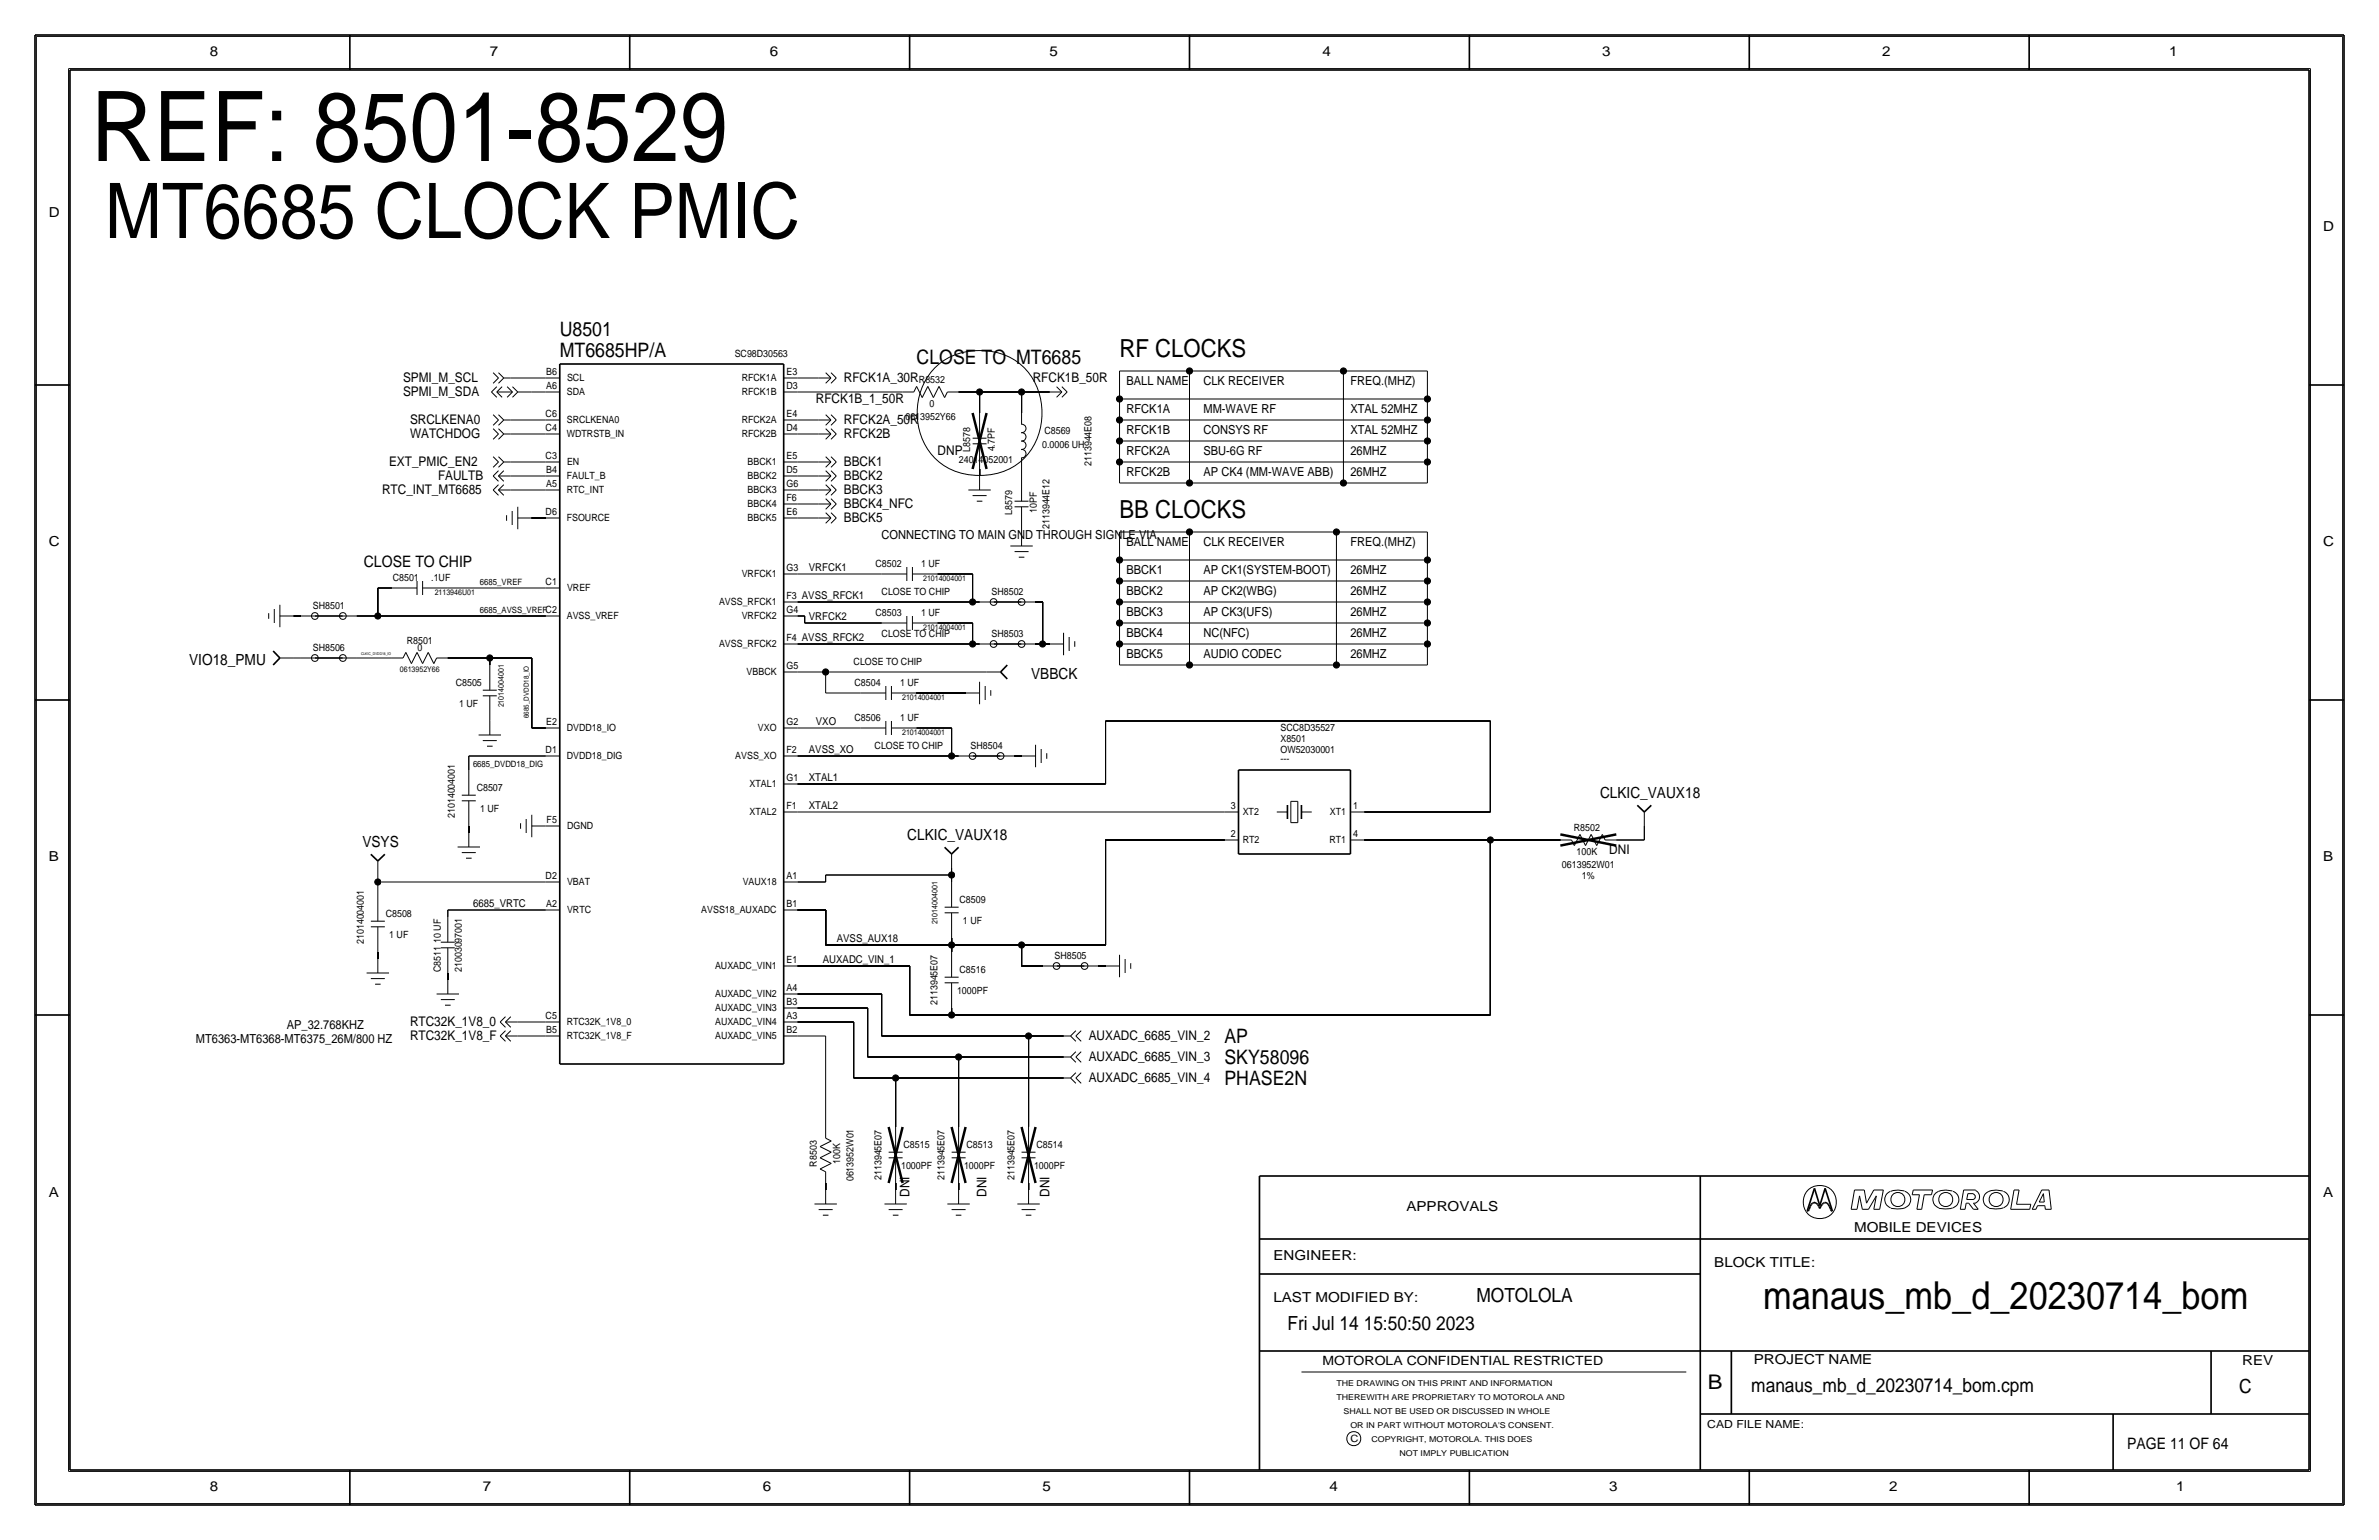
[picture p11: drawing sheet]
<svg xmlns="http://www.w3.org/2000/svg" width="432mm" height="279mm" viewBox="0 0 432 279" stroke-linecap="round" stroke-linejoin="round" font-family="sans-serif">
<defs><g id="words">
<text font-size="17.7" x="16.5" y="29.2">REF: 8501-8529</text>
<text font-size="13.9" x="19" y="43.2">MT6685 CLOCK PMIC</text>
<text font-size="7" x="320" y="237.5">manaus_mb_d_20230714_bom</text>
<g font-size="4.5">
<text x="203.2" y="64.8">RF CLOCKS</text>
<text x="203.2" y="94">BB CLOCKS</text>
</g>
<text font-size="3.7" x="310" y="252.1">B</text>
<g font-size="3.6">
<text x="101.6" y="64.8">MT6685HP/A</text>
<text x="101.6" y="61">U8501</text>
<text x="166.4" y="66">CLOSE TO MT6685</text>
<text x="222.2" y="189.2">AP</text>
<text x="222.2" y="193">SKY58096</text>
<text x="222.2" y="196.8">PHASE2N</text>
</g>
<g font-size="3.5">
<text x="268" y="236.2">MOTOLOLA</text>
<text x="233.7" y="241.3">Fri Jul 14 15:50:50 2023</text>
<text x="317.9" y="252.6">manaus_mb_d_20230714_bom.cpm</text>
<text x="406.4" y="252.7">C</text>
</g>
<g font-size="2.9">
<text x="66" y="102.9">CLOSE TO CHIP</text>
<text x="386.1" y="262.9">PAGE 11 OF 64</text>
</g>
<g font-size="2.8">
<text x="34.3" y="120.7">VIO18_PMU</text>
<text x="187.2" y="123.2">VBBCK</text>
<text x="290.4" y="144.8">CLKIC_VAUX18</text>
<text x="65.8" y="153.7">VSYS</text>
<text x="164.7" y="152.4">CLKIC_VAUX18</text>
</g>
<g font-size="2.5">
<text x="38.1" y="10.2">8</text>
<text x="88.9" y="10.2">7</text>
<text x="139.7" y="10.2">6</text>
<text x="190.5" y="10.2">5</text>
<text x="240" y="10.2">4</text>
<text x="290.8" y="10.2">3</text>
<text x="341.6" y="10.2">2</text>
<text x="393.7" y="10.2">1</text>
<text x="8.9" y="39.4">D</text>
<text x="421.6" y="41.9">D</text>
<text x="8.9" y="99.1">C</text>
<text x="421.6" y="99.1">C</text>
<text x="8.9" y="156.2">B</text>
<text x="421.6" y="156.2">B</text>
<text x="8.9" y="217.2">A</text>
<text x="255.3" y="219.7">APPROVALS</text>
<text x="421.6" y="217.2">A</text>
<text x="336.5" y="223.5">MOBILE DEVICES</text>
<text x="231.1" y="228.6">ENGINEER:</text>
<text x="311.1" y="229.9">BLOCK TITLE:</text>
<text x="231.1" y="236.2">LAST MODIFIED BY:</text>
<text x="318.3" y="247.5">PROJECT NAME</text>
<text x="407" y="247.6">REV</text>
<text x="38.1" y="270.5">8</text>
<text x="87.6" y="270.5">7</text>
<text x="138.4" y="270.5">6</text>
<text x="189.2" y="270.5">5</text>
<text x="241.3" y="270.5">4</text>
<text x="292.1" y="270.5">3</text>
<text x="342.9" y="270.5">2</text>
<text x="395" y="270.5">1</text>
</g>
<g font-size="2.4">
<text x="73.2" y="69.3">SPMI_M_SCL</text>
<text x="73.2" y="71.9">SPMI_M_SDA</text>
<text x="153.2" y="69.3">RFCK1A_30R</text>
<text x="187.5" y="69.3">RFCK1B_50R</text>
<text x="74.4" y="77">SRCLKENA0</text>
<text x="148.1" y="73.2">RFCK1B_1_50R</text>
<text x="153.2" y="77">RFCK2A_50R</text>
<text x="74.4" y="79.5">WATCHDOG</text>
<text x="153.2" y="79.5">RFCK2B</text>
<text x="170.2" y="82.5">DNP</text>
<text x="69.3" y="89.7">RTC_INT_MT6685</text>
<text x="70.6" y="84.6">EXT_PMIC_EN2</text>
<text x="79.5" y="87.1">FAULTB</text>
<text x="153.2" y="84.6">BBCK1</text>
<text x="153.2" y="87.1">BBCK2</text>
<text x="153.2" y="89.7">BBCK3</text>
<text x="153.2" y="94.7">BBCK5</text>
<text x="153.2" y="92.2">BBCK4_NFC</text>
<text x="292.1" y="154.9">DNI</text>
<text x="74.4" y="186.2">RTC32K_1V8_0</text>
<text x="74.4" y="188.7">RTC32K_1V8_F</text>
<text x="197.6" y="188.7">AUXADC_6685_VIN_2</text>
<text x="197.6" y="196.3">AUXADC_6685_VIN_4</text>
<text x="197.6" y="192.5">AUXADC_6685_VIN_3</text>
<text x="165.1" y="217.2" transform="rotate(-90 165.1 217.2)">DNI</text>
<text x="179.1" y="217.2" transform="rotate(-90 179.1 217.2)">DNI</text>
<text x="190.5" y="217.2" transform="rotate(-90 190.5 217.2)">DNI</text>
</g>
<g font-size="2.3">
<text x="204.5" y="69.8">BALL NAME</text>
<text x="218.4" y="69.8">CLK RECEIVER</text>
<text x="245.1" y="69.8">FREQ.(MHZ)</text>
<text x="204.5" y="74.9">RFCK1A</text>
<text x="218.4" y="74.9">MM-WAVE RF</text>
<text x="245.1" y="74.9">XTAL 52MHZ</text>
<text x="204.5" y="78.7">RFCK1B</text>
<text x="204.5" y="82.5">RFCK2A</text>
<text x="218.4" y="82.5">SBU-6G RF</text>
<text x="218.4" y="78.7">CONSYS RF</text>
<text x="245.1" y="82.5">26MHZ</text>
<text x="245.1" y="78.7">XTAL 52MHZ</text>
<text x="204.5" y="86.4">RFCK2B</text>
<text x="218.4" y="86.4">AP CK4 (MM-WAVE ABB)</text>
<text x="245.1" y="86.4">26MHZ</text>
<text x="160" y="97.8">CONNECTING TO MAIN GND THROUGH SIGNLE VIA</text>
<text x="204.5" y="99.1">BALL NAME</text>
<text x="218.4" y="99.1">CLK RECEIVER</text>
<text x="245.1" y="99.1">FREQ.(MHZ)</text>
<text x="204.5" y="104.1">BBCK1</text>
<text x="204.5" y="107.9">BBCK2</text>
<text x="218.4" y="107.9">AP CK2(WBG)</text>
<text x="218.4" y="104.1">AP CK1(SYSTEM-BOOT)</text>
<text x="245.1" y="107.9">26MHZ</text>
<text x="245.1" y="104.1">26MHZ</text>
<text x="204.5" y="111.8">BBCK3</text>
<text x="218.4" y="111.8">AP CK3(UFS)</text>
<text x="245.1" y="111.8">26MHZ</text>
<text x="204.5" y="115.6">BBCK4</text>
<text x="204.5" y="119.4">BBCK5</text>
<text x="218.4" y="119.4">AUDIO CODEC</text>
<text x="218.4" y="115.6">NC(NFC)</text>
<text x="245.1" y="115.6">26MHZ</text>
<text x="245.1" y="119.4">26MHZ</text>
<text x="35.6" y="189.2">MT6363-MT6368-MT6375_26M/800 HZ</text>
<text x="52.1" y="186.7">AP_32.768KHZ</text>
<text x="240" y="247.6">MOTOROLA CONFIDENTIAL RESTRICTED</text>
</g>
<g font-size="2">
<text x="146.8" y="103.6">VRFCK1</text>
<text x="146.8" y="112.5">VRFCK2</text>
<text x="148.1" y="131.6">VXO</text>
<text x="146.8" y="136.7">AVSS_XO</text>
<text x="146.8" y="141.7">XTAL1</text>
<text x="146.8" y="146.8">XTAL2</text>
<text x="85.9" y="164.6">6685_VRTC</text>
<text x="151.9" y="170.9">AVSS_AUX18</text>
<text x="149.4" y="174.8">AUXADC_VIN_1</text>
<text x="309.9" y="259.1">CAD FILE NAME:</text>
</g>
<g font-size="1.8">
<text x="133.4" y="64.8">SC98D30563</text>
<text x="99.1" y="70.6">A6</text>
<text x="99.1" y="68.1">B6</text>
<text x="102.9" y="71.7">SDA</text>
<text x="102.9" y="69.1">SCL</text>
<text x="134.6" y="71.7">RFCK1B</text>
<text x="134.6" y="69.1">RFCK1A</text>
<text x="142.7" y="70.6">D3</text>
<text x="142.7" y="68.1">E3</text>
<text x="166.8" y="69.5">R8532</text>
<text x="99" y="75.7">C6</text>
<text x="102.9" y="76.8">SRCLKENA0</text>
<text x="134.6" y="76.8">RFCK2A</text>
<text x="142.7" y="75.7">E4</text>
<text x="164.3" y="76.2">0613952Y66</text>
<text x="168.7" y="73.8">0</text>
<text x="99" y="78.2">C4</text>
<text x="99" y="83.3">C3</text>
<text x="102.9" y="79.3">WDTRSTB_IN</text>
<text x="134.6" y="79.3">RFCK2B</text>
<text x="142.7" y="78.2">D4</text>
<text x="142.7" y="83.3">E5</text>
<text x="176.1" y="82" transform="rotate(-90 176.1 82)">L8578</text>
<text x="180.6" y="81.9" transform="rotate(-90 180.6 81.9)">4.7PF</text>
<text x="189.2" y="81.3">0.0006 UH</text>
<text x="189.6" y="78.7">C8569</text>
<text x="99.1" y="88.4">A5</text>
<text x="99.1" y="85.9">B4</text>
<text x="102.9" y="89.5">RTC_INT</text>
<text x="102.9" y="86.9">FAULT_B</text>
<text x="102.9" y="84.4">EN</text>
<text x="135.7" y="84.4">BBCK1</text>
<text x="135.7" y="89.5">BBCK3</text>
<text x="135.7" y="86.9">BBCK2</text>
<text x="142.7" y="88.4">G6</text>
<text x="142.7" y="85.9">D5</text>
<text x="174.1" y="84.1">24014052001</text>
<text x="198.1" y="84.6" transform="rotate(-90 198.1 84.6)">2113944E08</text>
<text x="99" y="93.5">D6</text>
<text x="102.9" y="94.5">FSOURCE</text>
<text x="135.7" y="92">BBCK4</text>
<text x="135.7" y="94.5">BBCK5</text>
<text x="142.7" y="93.5">E6</text>
<text x="142.7" y="90.9">F6</text>
<text x="183.7" y="93.4" transform="rotate(-90 183.7 93.4)">L8579</text>
<text x="188.2" y="93.1" transform="rotate(-90 188.2 93.1)">10PF</text>
<text x="190.5" y="96" transform="rotate(-90 190.5 96)">2113944E12</text>
<text x="71.3" y="105.4">C8501</text>
<text x="78.3" y="105.4">.1UF</text>
<text x="99" y="106.2">C1</text>
<text x="102.9" y="107.2">VREF</text>
<text x="134.6" y="104.7">VRFCK1</text>
<text x="142.7" y="103.6">G3</text>
<text x="158.9" y="102.9">C8502</text>
<text x="160" y="107.9">CLOSE TO CHIP</text>
<text x="167.2" y="102.9">1 UF</text>
<text x="180" y="107.9">SH8502</text>
<text x="56.8" y="110.5">SH8501</text>
<text x="99" y="111.3">C2</text>
<text x="102.9" y="112.3">AVSS_VREF</text>
<text x="130.5" y="109.8">AVSS_RFCK1</text>
<text x="134.6" y="112.3">VRFCK2</text>
<text x="142.7" y="111.3">G4</text>
<text x="142.7" y="108.7">F3 AVSS_RFCK1</text>
<text x="158.9" y="111.8">C8503</text>
<text x="167.2" y="111.8">1 UF</text>
<text x="56.8" y="118.1">SH8506</text>
<text x="73.8" y="116.8">R8501</text>
<text x="75.8" y="118.1">0</text>
<text x="130.5" y="117.4">AVSS_RFCK2</text>
<text x="142.7" y="116.3">F4 AVSS_RFCK2</text>
<text x="160" y="115.6">CLOSE TO CHIP</text>
<text x="180" y="115.6">SH8503</text>
<text x="82.7" y="124.5">C8505</text>
<text x="135.5" y="122.5">VBBCK</text>
<text x="142.7" y="121.4">G5</text>
<text x="154.9" y="120.6">CLOSE TO CHIP</text>
<text x="155.1" y="124.5">C8504</text>
<text x="163.4" y="124.5">1 UF</text>
<text x="83.3" y="128.3">1 UF</text>
<text x="99.1" y="131.5">E2</text>
<text x="142.7" y="131.5">G2</text>
<text x="155.1" y="130.8">C8506</text>
<text x="163.4" y="130.8">1 UF</text>
<text x="99" y="136.6">D1</text>
<text x="102.9" y="137.7">DVDD18_DIG</text>
<text x="102.9" y="132.6">DVDD18_IO</text>
<text x="133.5" y="137.7">AVSS_XO</text>
<text x="137.6" y="132.6">VXO</text>
<text x="142.7" y="136.6">F2</text>
<text x="158.7" y="135.9">CLOSE TO CHIP</text>
<text x="176.2" y="135.9">SH8504</text>
<text x="232.4" y="134.6">X8501</text>
<text x="232.4" y="136.6">OW52030001</text>
<text x="232.4" y="132.7">SCC8D35527</text>
<text x="86.5" y="143.5">C8507</text>
<text x="136.1" y="142.7">XTAL1</text>
<text x="142.7" y="141.7">G1</text>
<text x="232.4" y="138.3">---</text>
<text x="82.5" y="148.4" transform="rotate(-90 82.5 148.4)">21014004001</text>
<text x="87.2" y="147.3">1 UF</text>
<text x="99.2" y="149.3">F5</text>
<text x="136.1" y="147.9">XTAL2</text>
<text x="142.7" y="146.8">F1</text>
<text x="223.4" y="146.8">3</text>
<text x="225.6" y="147.9">XT2</text>
<text x="241.4" y="147.9">XT1</text>
<text x="245.6" y="146.8">1</text>
<text x="102.9" y="150.4">DGND</text>
<text x="223.4" y="151.9">2</text>
<text x="225.6" y="153">RT2</text>
<text x="241.3" y="153">RT1</text>
<text x="245.6" y="151.9">4</text>
<text x="285.7" y="150.8">R8502</text>
<text x="286.2" y="155">100K</text>
<text x="99" y="159.5">D2</text>
<text x="102.9" y="160.6">VBAT</text>
<text x="134.8" y="160.6">VAUX18</text>
<text x="142.7" y="159.5">A1</text>
<text x="283.5" y="157.5">0613952W01</text>
<text x="287.1" y="159.5">1%</text>
<text x="70" y="166.4">C8508</text>
<text x="99.1" y="164.6">A2</text>
<text x="102.9" y="165.7">VRTC</text>
<text x="127.3" y="165.7">AVSS18_AUXADC</text>
<text x="142.7" y="164.6">B1</text>
<text x="174.2" y="163.8">C8509</text>
<text x="174.8" y="167.6">1 UF</text>
<text x="66" y="171.3" transform="rotate(-90 66 171.3)">21014004001</text>
<text x="70.6" y="170.2">1 UF</text>
<text x="80" y="171.1" transform="rotate(-90 80 171.1)">10 UF</text>
<text x="191.4" y="174">SH8505</text>
<text x="80" y="176.4" transform="rotate(-90 80 176.4)">C8511</text>
<text x="83.8" y="176.4" transform="rotate(-90 83.8 176.4)">21003097001</text>
<text x="129.8" y="175.8">AUXADC_VIN1</text>
<text x="142.7" y="179.8">A4</text>
<text x="142.7" y="174.8">E1</text>
<text x="174.2" y="176.5">C8516</text>
<text x="99" y="184.9">C5</text>
<text x="102.9" y="186">RTC32K_1V8_0</text>
<text x="129.8" y="186">AUXADC_VIN4</text>
<text x="129.8" y="183.4">AUXADC_VIN3</text>
<text x="129.8" y="180.9">AUXADC_VIN2</text>
<text x="142.7" y="184.9">A3</text>
<text x="142.7" y="182.4">B3</text>
<text x="170.2" y="182.4" transform="rotate(-90 170.2 182.4)">2113945E07</text>
<text x="173.7" y="180.3">1000PF</text>
<text x="99.1" y="187.5">B5</text>
<text x="102.9" y="188.5">RTC32K_1V8_F</text>
<text x="129.8" y="188.5">AUXADC_VIN5</text>
<text x="142.7" y="187.5">B2</text>
<text x="164" y="208.3">C8515</text>
<text x="175.4" y="208.3">C8513</text>
<text x="188.1" y="208.3">C8514</text>
<text x="148.2" y="211.7" transform="rotate(-90 148.2 211.7)">R8503</text>
<text x="152.5" y="211.2" transform="rotate(-90 152.5 211.2)">100K</text>
<text x="154.9" y="214.3" transform="rotate(-90 154.9 214.3)">0613952W01</text>
<text x="160" y="214.1" transform="rotate(-90 160 214.1)">2113945E07</text>
<text x="163.6" y="212.1">1000PF</text>
<text x="171.4" y="214.1" transform="rotate(-90 171.4 214.1)">2113945E07</text>
<text x="175" y="212.1">1000PF</text>
<text x="184.1" y="214.1" transform="rotate(-90 184.1 214.1)">2113945E07</text>
<text x="187.7" y="212.1">1000PF</text>
<text x="245.1" y="261.6">C</text>
</g>
<g font-size="1.6">
<text x="87.1" y="106.2">6685_VREF</text>
<text x="87.1" y="111.3">6685_AVSS_VREF</text>
<text x="85.9" y="139.2">6685_DVDD18_DIG</text>
</g>
<g font-size="1.5">
<text x="242.6" y="251.5">THE DRAWING ON THIS PRINT AND INFORMATION</text>
<text x="242.6" y="254">THEREWITH ARE PROPRIETARY TO MOTOROLA AND</text>
<text x="243.8" y="256.5">SHALL NOT BE USED OR DISCUSSED IN WHOLE</text>
<text x="245.1" y="259.1">OR IN PART WITHOUT MOTOROLA'S CONSENT.</text>
<text x="248.9" y="261.6">COPYRIGHT, MOTOROLA. THIS DOES</text>
<text x="254" y="264.2">NOT IMPLY PUBLICATION</text>
</g>
<g font-size="1.4">
<text x="78.9" y="107.9">2113946U01</text>
<text x="167.6" y="105.4">21014004001</text>
<text x="167.6" y="114.3">21014004001</text>
<text x="72.6" y="121.9">0613952Y66</text>
<text x="91.4" y="128.4" transform="rotate(-90 91.4 128.4)">21014004001</text>
<text x="163.7" y="127">21014004001</text>
<text x="163.7" y="133.3">21014004001</text>
<text x="170.2" y="167.7" transform="rotate(-90 170.2 167.7)">21014004001</text>
</g>
<text font-size="1.3" x="96" y="130.3" transform="rotate(-90 96 130.3)">6685_DVDD18_IO</text>
<text font-size=".7" x="65.5" y="118.9">CLKIC_DVDD18_IO</text>
</g></defs>
<!-- layer: Nets -->
<g fill="none" stroke="#000" stroke-width=".18">
<path d="M92.7 78.7h6.4zM92.7 76.2h6.4zM92.7 68.6h6.4zM96.5 71.1h2.6zM144.8 78.7h3.8zM144.8 71.1h19zM144.8 68.6h3.8zM144.8 76.2h3.8zM169.8 66.6a12.1 12.1 0 0 1 16 0 11.9 11.9 0 0 1-1.3 17.7 12.3 12.3 0 0 1-14.7-1 12 12 0 0 1 0-16.7zM174 71.1h3.8zM177.8 71.1v3.8zM177.8 71.1h7.6z"/>
<path d="M185.4 71.1v3.8zM185.4 71.1h5.1zM203.2 67.3h12.7zM203.2 76.2v3.8zM203.2 76.2h55.9zM203.2 67.3v5.1zM203.2 72.4v3.8zM203.2 72.4h55.9zM215.9 67.3v20.3zM215.9 67.3h27.9zM243.8 67.3v20.3zM243.8 67.3h15.3z"/>
<path d="M259.1 76.2v3.8zM259.1 72.4v3.8zM259.1 67.3v5.1zM92.7 88.9h6.4zM92.7 83.8h6.4zM92.7 86.4h6.4zM96.5 94h2.6zM144.8 88.9h3.8zM144.8 83.8h3.8zM144.8 94h3.8zM144.8 91.4h3.8zM144.8 86.4h3.8z"/>
<path d="M177.8 85.1v1.3zM185.4 85.1v1.3zM203.2 83.8v3.8zM203.2 83.8h55.9zM203.2 80v3.8zM203.2 87.6h12.7zM203.2 80h55.9zM203.2 96.5h12.7zM203.2 96.5v5.1zM215.9 87.6h27.9zM215.9 96.5h26.7zM215.9 96.5v24.2z"/>
<path d="M242.6 96.5h16.5zM242.6 96.5v24.2zM243.8 87.6h15.3zM259.1 83.8v3.8zM259.1 80v3.8zM259.1 96.5v5.1zM53.3 111.8h1.3zM53.3 119.4h1.3zM64.8 111.8h3.8zM64.8 119.4h6.3zM68.6 111.8h30.5zM68.6 106.7v5.1z"/>
<path d="M68.6 106.7h2.5zM81.3 119.4h7.6zM81.3 106.7h17.8zM88.9 119.4v1.3zM88.9 119.4h7.6zM96.5 119.4v12.7zM144.8 109.2h31.7zM144.8 116.8h31.7zM144.8 111.8h1.2zM144.8 104.1h15.2zM146 113h14zM146 111.8v1.2z"/>
<path d="M170.2 104.1h6.3zM170.2 113h6.3zM176.5 109.2h1.3zM176.5 104.1v5.1zM176.5 116.8h1.3zM176.5 113v3.8zM188 116.8h1.2zM188 109.2h1.2zM189.2 116.8h1.3zM189.2 109.2v7.6zM203.2 101.6h55.9zM203.2 101.6v3.8z"/>
<path d="M203.2 105.4h55.9zM203.2 105.4v3.8zM203.2 116.8v3.9zM203.2 109.2h55.9zM203.2 116.8h55.9zM203.2 113v3.8zM203.2 109.2v3.8zM203.2 113h55.9zM259.1 101.6v3.8zM259.1 105.4v3.8zM259.1 116.8v3.9zM259.1 113v3.8z"/>
<path d="M259.1 109.2v3.8zM85.1 137.2v2.5zM85.1 137.2h14zM96.5 132.1h2.6zM144.8 121.9h5.1zM144.8 137.2h27.9zM144.8 132.1h11.4zM149.9 121.9h29.2zM149.9 121.9v3.8zM149.9 125.7h6.3zM166.4 125.7h8.9zM166.4 132.1h6.3z"/>
<path d="M172.7 137.2h1.3zM172.7 132.1v5.1zM184.1 137.2h1.3zM200.7 130.8v11.4zM200.7 130.8h69.8zM203.2 120.7h12.7zM215.9 120.7h26.7zM242.6 120.7h16.5zM270.5 130.8v16.5zM68.6 158.8v1.2zM85.1 149.9v1.2zM144.8 142.2h55.9z"/>
<path d="M144.8 147.3h77.4zM149.9 158.8h22.8zM149.9 158.8v1.2zM172.7 157.5v1.3zM172.7 158.8v1.2zM200.7 152.4v19zM200.7 152.4h21.5zM247.6 147.3h22.9zM247.6 152.4h22.9zM270.5 152.4v31.7zM270.5 152.4h12.7zM293.4 152.4h5z"/>
<path d="M298.4 149.9v2.5zM68.6 172.7v1.3zM68.6 160v2.6zM68.6 160h30.5zM81.3 176.5v1.3zM81.3 165.1v1.3zM81.3 165.1h17.8zM144.8 160h5.1zM144.8 165.1h5.1zM144.8 175.3h20.3zM149.9 165.1v6.3zM149.9 171.4h22.8z"/>
<path d="M165.1 175.3v8.8zM172.7 170.2v1.2zM172.7 171.4v1.3zM172.7 171.4h12.7zM185.4 175.3h3.8zM185.4 171.4v3.9zM185.4 171.4h15.3zM199.4 175.3h1.3zM94 185.4h5.1zM94 188h5.1zM144.8 182.9h12.7zM144.8 180.3h15.2z"/>
<path d="M144.8 185.4h10.1zM144.8 188h5.1zM149.9 188v16.5zM154.9 195.6h7.7zM154.9 185.4v10.2zM157.5 182.9v8.9zM157.5 191.8h16.5zM160 180.3v7.7zM160 188h26.7zM162.6 195.6v8.9zM162.6 195.6h30.4zM165.1 184.1h7.6z"/>
<path d="M172.7 182.9v1.2zM172.7 184.1h97.8zM174 191.8v12.7zM174 191.8h19zM186.7 188v16.5zM186.7 188h6.3zM149.9 214.6v1.3zM162.6 214.6v1.3zM174 214.6v1.3zM186.7 214.6v1.3z"/>
</g>
<g fill="#000" stroke="#000" stroke-width=".18">
<circle cx="177.8" cy="71.1" r=".56"/>
<circle cx="185.4" cy="71.1" r=".56"/>
<circle cx="203.2" cy="76.2" r=".56"/>
<circle cx="203.2" cy="72.4" r=".56"/>
<circle cx="215.9" cy="67.3" r=".56"/>
<circle cx="243.8" cy="67.3" r=".56"/>
<circle cx="259.1" cy="72.4" r=".56"/>
<circle cx="259.1" cy="76.2" r=".56"/>
<circle cx="203.2" cy="83.8" r=".56"/>
<circle cx="203.2" cy="80" r=".56"/>
<circle cx="215.9" cy="87.6" r=".56"/>
<circle cx="215.9" cy="96.5" r=".56"/>
<circle cx="242.6" cy="96.5" r=".56"/>
<circle cx="243.8" cy="87.6" r=".56"/>
<circle cx="259.1" cy="83.8" r=".56"/>
<circle cx="259.1" cy="80" r=".56"/>
<circle cx="68.6" cy="111.8" r=".56"/>
<circle cx="88.9" cy="119.4" r=".56"/>
<circle cx="176.5" cy="116.8" r=".56"/>
<circle cx="176.5" cy="109.2" r=".56"/>
<circle cx="189.2" cy="116.8" r=".56"/>
<circle cx="203.2" cy="105.4" r=".56"/>
<circle cx="203.2" cy="116.8" r=".56"/>
<circle cx="203.2" cy="113" r=".56"/>
<circle cx="203.2" cy="101.6" r=".56"/>
<circle cx="203.2" cy="109.2" r=".56"/>
<circle cx="259.1" cy="105.4" r=".56"/>
<circle cx="259.1" cy="109.2" r=".56"/>
<circle cx="259.1" cy="113" r=".56"/>
<circle cx="259.1" cy="116.8" r=".56"/>
<circle cx="259.1" cy="101.6" r=".56"/>
<circle cx="149.9" cy="121.9" r=".56"/>
<circle cx="172.7" cy="137.2" r=".56"/>
<circle cx="215.9" cy="120.6" r=".56"/>
<circle cx="242.6" cy="120.6" r=".56"/>
<circle cx="172.7" cy="158.7" r=".56"/>
<circle cx="270.5" cy="152.4" r=".56"/>
<circle cx="68.6" cy="160" r=".56"/>
<circle cx="172.7" cy="171.4" r=".56"/>
<circle cx="185.4" cy="171.4" r=".56"/>
<circle cx="162.6" cy="195.6" r=".56"/>
<circle cx="172.7" cy="184.1" r=".56"/>
<circle cx="174" cy="191.8" r=".56"/>
<circle cx="186.7" cy="188" r=".56"/>
</g>
<!-- layer: Components -->
<g fill="none" stroke="#000" stroke-width=".18">
<path d="M89.2 71.1l1 1zM89.2 71.1l1-.9zM89.5 69.5l1-.9zM89.5 67.6l1 1zM89.5 75.2l1 1zM89.5 77.8l1 .9zM90.2 71.1l.9 1zM90.2 71.1h2.8zM90.2 71.1l.9-.9zM90.5 67.6l.9 1zM90.5 69.5l.9-.9zM90.5 76.2l-1 1z"/>
<path d="M90.5 75.2l.9 1zM90.5 78.7l-1 1zM90.5 77.8l.9 .9zM91.4 68.6h1.3zM91.4 76.2l-.9 1zM91.4 76.2h1.3zM91.4 78.7l-.9 1zM91.4 78.7h1.3zM92 72.1l1-1zM92 70.2l1 .9zM93 70.2l1 .9zM94 71.1l-1 1z"/>
<path d="M94 71.1h2.5zM99.1 68.6h2.5zM99.1 71.1h2.5zM99.1 76.2h2.5zM99.1 78.7h2.5zM142.2 68.6h2.6zM142.2 71.1h2.6zM142.2 76.2h2.6zM142.2 78.7h2.6zM148.6 68.6h2.2zM148.6 76.2h2.2zM148.6 78.7h2.2z"/>
<path d="M149.9 67.6l.9 1zM149.9 69.5l.9-.9zM149.9 75.2l.9 1zM149.9 77.2l.9-1zM149.9 77.8l.9 .9zM149.9 79.7l.9-1zM150.8 67.6l1 1zM150.8 69.5l1-.9zM150.8 75.2l1 1zM150.8 77.8l1 .9zM151.8 76.2l-1 1zM151.8 78.7l-1 1z"/>
<path d="M163.8 71.1h2.1zM166.4 70.1l-.5 1zM166.4 70.1l1 2zM168.4 70.1l-1 2zM168.4 70.1l1 2zM170.4 70.1l-1 2zM170.4 70.1l1 2zM172 71.1h2zM172 71.1l-.6 1zM176.5 79.5h2.6zM177.8 74.9v4.6zM185.4 77a.75 .75 0 0 1 .8 .7 .75 .75 0 0 1-.8 .8"/>
<path d="M185.4 78.5a.75 .75 0 0 1 .8 .8 .75 .75 0 0 1-.8 .7M185.4 74.9v2.1zM190.5 71.1h2.2zM191.8 70.2l.9 .9zM191.8 72.1l.9-1zM192.7 70.2l1 .9zM192.7 72.1l1-1zM89.5 82.9l1 .9zM89.5 88.9l1-1zM89.5 88.9l1 1zM89.5 86.4l1-1zM89.5 86.4l1 .9z"/>
<path d="M90.5 83.8l-1 1zM90.5 82.9l.9 .9zM90.5 88.9h2.2zM90.5 88.9l.9-1zM90.5 88.9l.9 1zM90.5 86.4h2.2zM90.5 86.4l.9-1zM90.5 86.4l.9 .9zM91.4 83.8l-.9 1zM91.4 83.8h1.3zM91.9 93.5v1zM93 92.7v2.5z"/>
<path d="M94 94h2.5zM94 91.9v4.1zM99.1 83.8h2.5zM99.1 86.4h2.5zM99.1 88.9h2.5zM99.1 94h2.5zM142.2 83.8h2.6zM142.2 86.4h2.6zM142.2 88.9h2.6zM142.2 91.4h2.6zM142.2 94h2.6zM148.6 91.4h2.2z"/>
<path d="M148.6 83.8h2.2zM148.6 88.9h2.2zM148.6 86.4h2.2zM148.6 94h2.2zM149.9 90.5l.9 .9zM149.9 92.4l.9-1zM149.9 82.9l.9 .9zM149.9 84.8l.9-1zM149.9 87.9l.9 1zM149.9 89.9l.9-1zM149.9 85.4l.9 1zM149.9 87.3l.9-.9z"/>
<path d="M149.9 93l.9 1zM149.9 94.9l.9-.9zM150.8 90.5l1 .9zM150.8 82.9l1 .9zM150.8 87.9l1 1zM150.8 85.4l1 1zM150.8 93l1 1zM150.8 94.9l1-.9zM151.8 91.4l-1 1zM151.8 83.8l-1 1zM151.8 88.9l-1 1zM151.8 86.4l-1 .9z"/>
<path d="M175.8 88.9h4zM176.5 89.9h2.6zM176.5 80.5h2.6zM177.3 90.9h1zM177.8 86.4v2.5zM177.8 80.5v4.6zM183.4 99.1h4.1zM184.1 90.9h2.6zM184.1 91.9h2.6zM185.4 80.1a.75 .75 0 0 1 .8 .7 .75 .75 0 0 1-.8 .7M185.4 81.6a.75 .75 0 0 1 .8 .7 .75 .75 0 0 1-.8 .8M185.4 96.5v2.6z"/>
<path d="M185.4 83.1v2zM185.4 91.9v4.6zM185.4 86.4v4.5zM48.8 111.3v1zM49.8 110.5v2.5zM50.8 119.4h2.5zM50.8 111.8h2.5zM50.8 109.7v4.1zM54.6 111.8h2.5zM54.6 119.4h2.5zM62.2 111.8h2.6zM62.2 119.4h2.6z"/>
<path d="M71.1 106.7h4.6zM71.1 119.4h2.1zM73.7 118.4l-.5 1zM73.7 118.4l1 2zM75.7 105.4v2.5zM75.7 118.4l-1 2zM75.7 118.4l1 2zM76.7 106.7h4.6zM76.7 105.4v2.5zM77.7 118.4l-1 2zM77.7 118.4l1 2zM79.2 119.4h2.1z"/>
<path d="M79.2 119.4l-.5 1zM99.1 106.7h2.5zM99.1 111.8h2.5zM142.2 104.1h2.6zM142.2 109.2h2.6zM142.2 111.8h2.6zM142.2 116.8h2.6zM160 104.1h4.6zM160 113h4.6zM164.6 102.9v2.5zM164.6 111.8v2.5zM165.6 104.1h4.6z"/>
<path d="M165.6 102.9v2.5zM165.6 113h4.6zM165.6 111.8v2.5zM177.8 109.2h2.5zM177.8 116.8h2.5zM184.1 100.1h2.6zM184.9 101.1h1zM185.4 109.2h2.6zM185.4 116.8h2.6zM190.5 116.8h2.5zM193 114.8v4.1zM194.1 115.6v2.5z"/>
<path d="M195.1 116.3v1zM85.1 139.7v4.6zM86.9 133.3h4zM87.6 134.4h2.6zM87.6 125.2h2.6zM87.6 126.2h2.6zM88.4 135.4h1zM88.9 130.8v2.5zM88.9 126.2v4.6zM88.9 120.7v4.5zM99.1 132.1h2.5zM99.1 137.2h2.5z"/>
<path d="M142.2 121.9h2.6zM142.2 132.1h2.6zM142.2 137.2h2.6zM156.2 132.1h4.6zM156.2 125.7h4.6zM160.8 130.8v2.5zM160.8 124.5v2.5zM161.8 132.1h4.6zM161.8 130.8v2.5zM161.8 125.7h4.6zM161.8 124.5v2.5zM174 137.2h2.5z"/>
<path d="M175.3 125.7h2.5zM177.8 123.7v4.1zM178.8 124.5v2.5zM179.1 121.9h2.5zM179.8 125.2v1zM181.6 137.2h2.5zM185.4 137.2h2.6zM188 135.1v4.1zM189 135.9v2.5zM190 136.7v1zM68.6 156.2v2.6zM83.1 153.7h4z"/>
<path d="M83.8 144.3h2.6zM83.8 145.3h2.6zM83.8 154.7h2.6zM84.6 155.7h1zM85.1 145.3v4.6zM85.1 151.1v2.6zM94.5 149.4v1zM95.5 148.6v2.5zM96.5 149.9h2.6zM96.5 147.8v4.1zM99.1 149.9h2.5zM142.2 142.2h2.6z"/>
<path d="M142.2 147.3h2.6zM172.7 154.9v2.6zM222.2 147.3h2.6zM222.2 152.4h2.6zM231.7 147.3h2zM234.3 149.3h1.3zM234.3 145.4h1.3zM234.3 145.4v3.9zM235.6 145.4v3.9zM236.2 147.3h1.9zM245.1 147.3h2.5zM245.1 152.4h2.5z"/>
<path d="M283.2 152.4h2zM285.2 152.4l.6 1zM286.8 151.4l1 2zM286.8 151.4l-1 2zM288.8 151.4l1 2zM288.8 151.4l-1 2zM290.8 151.4l.5 1zM290.8 151.4l-1 2zM291.3 152.4h2.1zM298.4 147.3v2.6zM66.5 176.5h4.1zM67.3 167.1h2.5z"/>
<path d="M67.3 168.1h2.5zM67.3 177.5h2.5zM68.1 178.6h1zM68.6 168.1v4.6zM68.6 162.6v4.5zM68.6 174v2.5zM80 170.9h2.5zM80 172h2.5zM81.3 172v4.5zM81.3 166.4v4.5zM81.3 177.8v2.5zM99.1 160h2.5z"/>
<path d="M99.1 165.1h2.5zM142.2 160h2.6zM142.2 165.1h2.6zM142.2 175.3h2.6zM171.4 164.6h2.6zM171.4 165.6h2.6zM171.4 177.3h2.6zM171.4 178.3h2.6zM172.7 165.6v4.6zM172.7 160v4.6zM172.7 178.3v4.6zM172.7 172.7v4.6z"/>
<path d="M189.2 175.3h2.6zM196.8 175.3h2.6zM200.7 175.3h2.5zM203.2 173.2v4.1zM204.2 174v2.5zM205.2 174.8v1zM79.2 180.3h4.1zM80 181.4h2.5zM80.8 182.4h1zM90.8 185.4l.9 1zM90.8 188l.9-1zM90.8 188l.9 .9z"/>
<path d="M91.7 184.5l-.9 .9zM91.7 185.4h2.3zM91.7 185.4l1 1zM91.7 188h2.3zM91.7 188l1-1zM91.7 188l1 .9zM92.7 184.5l-1 .9zM99.1 185.4h2.5zM99.1 188h2.5zM142.2 180.3h2.6zM142.2 182.9h2.6zM142.2 185.4h2.6z"/>
<path d="M142.2 188h2.6zM193 188h1.3zM193 191.8h1.3zM193 195.6h1.3zM194.3 188l1-1zM194.3 188l1 .9zM194.3 191.8l1-1zM194.3 191.8l1 .9zM194.3 195.6l1-1zM194.3 195.6l1 .9zM195.3 188l.9 .9zM195.3 191.8l.9 .9z"/>
<path d="M195.3 195.6l.9 .9zM196.2 187l-.9 1zM196.2 190.8l-.9 1zM196.2 194.6l-.9 1zM147.8 218.4h4.1zM148.6 219.5h2.5zM148.8 212.1l1.1 .5zM148.8 212.1l2.1-1zM148.8 210.1l2.1 1zM148.8 210.1l2.1-1.1zM148.8 208l2.1 1zM148.8 208l2.1-1z"/>
<path d="M149.9 204.5v2zM149.9 212.6v2zM149.9 206.5l1 .5zM149.9 215.9v2.5zM160.5 218.4h4.1zM161.3 209h2.5zM161.3 210.1h2.5zM161.3 219.5h2.5zM162.6 210.1v4.5zM162.6 204.5v4.5zM162.6 215.9v2.5zM172 218.4h4z"/>
<path d="M172.7 219.5h2.6zM172.7 209h2.6zM172.7 210.1h2.6zM174 215.9v2.5zM174 210.1v4.5zM174 204.5v4.5zM184.7 218.4h4zM185.4 209h2.6zM185.4 210.1h2.6zM185.4 219.5h2.6zM186.7 210.1v4.5zM186.7 204.5v4.5z"/>
<path d="M186.7 215.9v2.5zM149.4 220.5h1zM162.1 220.5h1zM173.5 220.5h1zM186.2 220.5h1z"/>
<circle cx="57.1" cy="119.4" r=".61"/>
<circle cx="57.2" cy="111.8" r=".61"/>
<circle cx="62.2" cy="111.8" r=".61"/>
<circle cx="62.2" cy="119.4" r=".61"/>
<circle cx="180.3" cy="116.8" r=".61"/>
<circle cx="180.3" cy="109.2" r=".61"/>
<circle cx="185.4" cy="109.2" r=".61"/>
<circle cx="185.4" cy="116.8" r=".61"/>
<circle cx="176.5" cy="137.2" r=".61"/>
<circle cx="181.6" cy="137.2" r=".61"/>
<circle cx="191.8" cy="175.3" r=".61"/>
<circle cx="196.9" cy="175.3" r=".61"/>
</g>
<g fill="none" stroke="#000" stroke-width=".3">
<path d="M101.6 66h40.6zM101.6 66v127zM142.2 66v127zM49.6 118.1l1.2 1.3zM50.8 119.4l-1.2 1.3zM57.1 111.8h5.1zM57.1 119.4h5.1zM180.3 109.2h5.1zM180.3 116.8h5.1zM176.5 137.2h5.1zM181.6 121.9l1.2 1.3zM182.8 120.7l-1.2 1.2z"/>
<path d="M224.8 139.7h20.3zM224.8 139.7v15.2zM245.1 139.7v15.2zM67.3 155l1.3 1.2zM68.6 156.2l1.2-1.2zM171.4 153.7l1.3 1.2zM172.7 154.9l1.3-1.2zM224.8 154.9h20.3zM233.7 146v2.6zM236.2 146v2.6zM297.2 146.1l1.2 1.2zM298.4 147.3l1.3-1.2z"/>
<path d="M191.8 175.3h5zM101.6 193h40.6z"/>
</g>
<path d="M176.5 74.9l2.6 10.2zM179.1 74.9l-2.6 10.2zM283.2 153.4l10.2-2zM283.2 151.4l10.2 2zM161.3 204.5l2.5 10.1zM163.8 204.5l-2.5 10.1zM172.7 204.5l2.6 10.1zM175.3 204.5l-2.6 10.1zM185.4 204.5l2.6 10.1zM188 204.5l-2.6 10.1z" fill="none" stroke="#000" stroke-width=".45"/>
<!-- layer: Page Border and Title Block -->
<g fill="none" stroke="#000" stroke-width=".3">
<path d="M6.3 6.4h419.1zM6.3 6.4v266.6zM12.7 12.7h406.4zM12.7 12.7v254zM63.5 6.4v6.3zM114.3 6.4v6.3zM165.1 6.4v6.3zM215.9 6.4v6.3zM266.7 6.4v6.3zM317.5 6.4v6.3zM368.3 6.4v6.3zM419.1 12.7v254z"/>
<path d="M425.4 6.4v266.6zM6.3 69.8h6.4zM419.1 69.8h6.3zM6.3 127h6.4zM419.1 127h6.3zM6.3 184.1h6.4zM419.1 184.1h6.3zM228.6 213.4v53.3zM228.6 213.4h190.5zM308.6 213.4v53.3zM328 219.7h.2zM328.4 219.4l-.2 .3z"/>
<path d="M328.6 218.8l-.2 .6zM328.8 218.5l-.2 .3zM329 218.3l.2-.1zM329 218.3l-.2 .2zM329.2 218.2h.2zM329.3 215.6l1 3.1zM329.3 215.6l-1.3 4.1zM329.4 218.2l.2 .1zM329.6 218.3l.3 .2zM329.9 218.5l.2 .3zM330.1 218.8l.2 .5zM330.5 218.8l-.2 .5z"/>
<path d="M330.8 218.5l-.3 .3zM331 218.3l-.2 .2zM331 218.3l.2-.1zM331.2 218.2h.2zM331.3 215.6l1.3 4.1zM331.3 215.6l-1 3.1zM331.4 218.2l.2 .1zM331.6 218.3l.2 .2zM331.8 218.5l.2 .3zM332 218.8l.3 .6zM332.3 219.4l.1 .3zM332.4 219.7h.2z"/>
<path d="M228.6 224.8h190.5zM228.6 231.1h80zM228.6 245.1h190.5zM308.6 256.5h110.5zM314.2 245.1v11.4zM383.5 256.5v10.2zM401.3 245.1v11.4zM6.3 273h419.1zM12.7 266.7h406.4zM63.5 266.7v6.3zM114.3 266.7v6.3zM165.1 266.7v6.3z"/>
<path d="M215.9 266.7v6.3zM266.7 266.7v6.3zM317.5 266.7v6.3zM368.3 266.7v6.3z"/>
</g>
<g fill="none" stroke="#000" stroke-width=".18">
<path d="M6.6 6.6h418.6zM6.6 6.6v266.2zM12.4 12.4h407zM12.4 12.4v254.6zM419.4 12.4v254.6zM425.2 6.6v266.2zM336 219.4h1.1zM336.6 215.9h1.8zM336.6 215.9l-.6 3.5zM337.5 217l-.4 2.4zM337.5 217l.5 2.4zM338 219.4h1.1z"/>
<path d="M338.4 215.9l.4 2.4zM340.1 215.9l-1.3 2.4zM340.1 215.9h1.7zM340.1 219.4h1.1zM340.6 217l-.5 2.4zM340.6 217l-1.5 2.4zM341.8 215.9l-.6 3.5zM343.1 216.2a1.6 1.6 0 0 0-1 1.5 1.6 1.6 0 0 0 1.1 1.5M345.7 216.1h-.2a4 4 0 0 0-2.3 .1M345.7 216.2a1.59 1.59 0 0 1 1.1 1.5 1.59 1.59 0 0 1-1.1 1.5 5.1 5.1 0 0 1-2.5 0M347.1 216.8h1.3zM347.3 215.9l-.2 .9z"/>
<path d="M347.3 215.9h3.5zM347.9 219.4h.9zM348.4 216.8l-.5 2.6zM349.2 216.8l-.4 2.6zM349.2 216.8h1.4zM350.8 215.9l-.2 .9zM354.4 216.1a3.1 3.1 0 0 0-3.3 .7 1.62 1.62 0 0 0 .8 2.4M354.4 219.2a5.1 5.1 0 0 1-2.5 0M354.5 216.2a1.59 1.59 0 0 1 1 1.5 1.59 1.59 0 0 1-1 1.5M355.8 219.4h.9zM356.4 215.9l-.6 3.5zM356.4 215.9h2.2z"/>
<path d="M356.9 218.3h.4zM356.9 218.3l-.2 1.1zM357 217.6h1.2zM357.2 216.6l-.2 1zM357.2 216.6h1zM357.3 218.3l.9 1.1zM358.1 216.7a.5 .5 0 0 1 .4 .4 .5 .5 0 0 1-.4 .5M358.2 219.4h.9zM358.2 218.3l.9 1.1zM358.2 218.3h.4zM358.5 216a1.24 1.24 0 0 1 .8 1.1 1.24 1.24 0 0 1-.8 1.2M363.5 216.1a3.1 3.1 0 0 0-3.3 .7 1.62 1.62 0 0 0 .8 2.4"/>
<path d="M363.6 219.2a5.1 5.1 0 0 1-2.6 0M363.6 216.2a1.59 1.59 0 0 1 1.1 1.5 1.59 1.59 0 0 1-1.1 1.5M364.9 219.4h3.5zM365.6 215.9l-.7 3.5zM365.6 215.9h.9zM366 218.5h2.6zM366.5 215.9l-.5 2.6zM368.6 218.5l-.2 .9zM368.9 219.4h.6zM369.8 218.7l-.3 .7zM369.8 218.7h1.3zM370.1 218.1h.9z"/>
<path d="M370.6 215.9l-1.7 3.5zM370.6 215.9h1.3zM370.9 216.6l-.8 1.5zM370.9 216.6l.1 1.5zM371.1 218.7l.1 .7zM371.2 219.4h1.1zM371.9 215.9l.4 3.5zM236.2 248.9h69.9zM6.6 272.8h418.6zM12.4 267h407z"/>
<circle cx="330.3" cy="218.1" r="3"/>
<circle cx="344.5" cy="217.6" r="1.28"/>
<circle cx="353.2" cy="217.6" r="1.28"/>
<circle cx="362.3" cy="217.6" r="1.28"/>
<circle cx="245.7" cy="261" r="1.28"/>
</g>
<use href="#words"/>
</svg>
